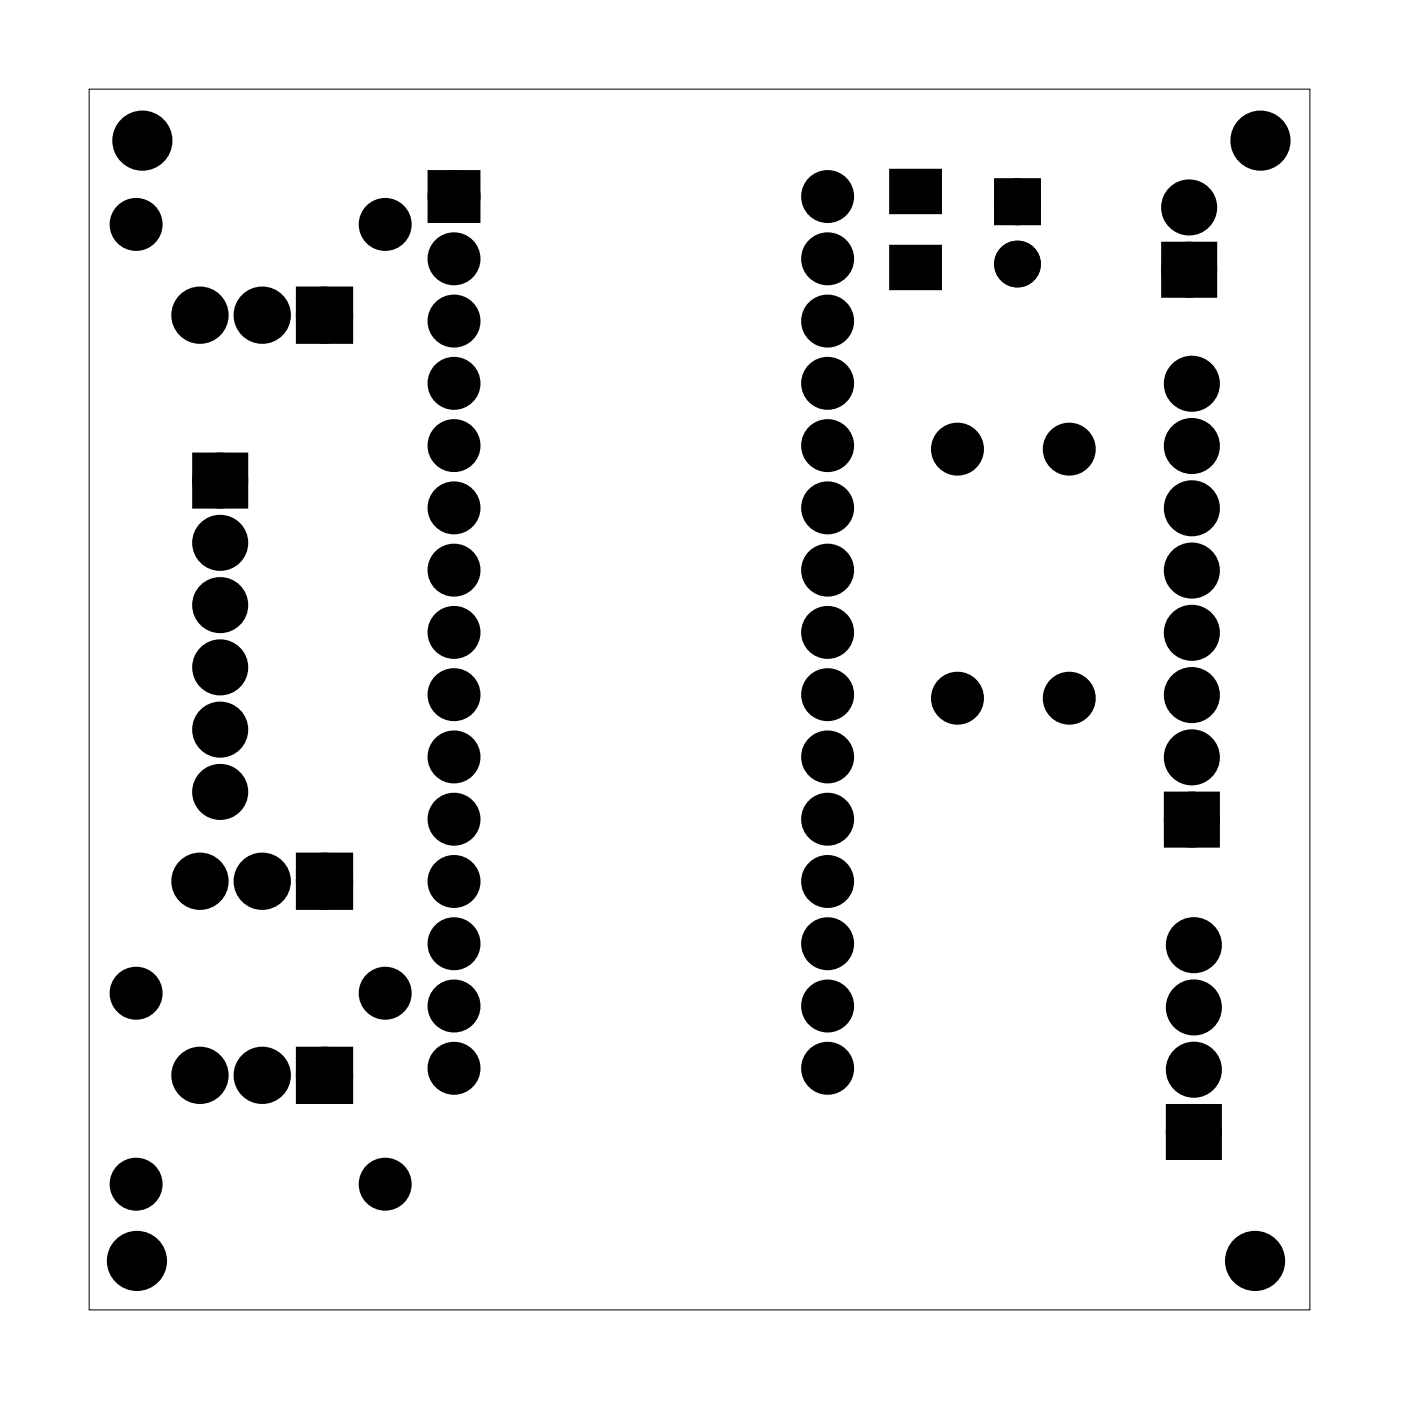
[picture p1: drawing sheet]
<svg xmlns="http://www.w3.org/2000/svg" width="57mm" height="57mm" viewBox="0 0 57 57" stroke-linecap="round" stroke-linejoin="round" font-family="sans-serif">
<path d="M3.6 3.6h49.8v49.8h-49.8z" fill="none" stroke="#000" stroke-width=".04"/>
<g fill="#000">
<path d="M8.2 18.8h1.5v1.6h-1.5zM12.4 12.1h1.6v1.5h-1.6zM17.8 7.3h1.4v1.4h-1.4zM36.4 7h1.9v1.6h-1.9zM36.4 10.1h1.9v1.6h-1.9zM47.7 10.2h1.6v1.6h-1.6zM12.4 35.2h1.6v1.5h-1.6zM47.9 32.7h1.5v1.5h-1.5zM12.4 43.1h1.6v1.6h-1.6zM47.9 45.4h1.6v1.5h-1.6z"/>
<path d="M40.7 7.4h1.6v1.7h-1.6zM41.2 8.2a.35 .35 0 0 0 .7 0 .35 .35 0 0 0-.7 0z"/>
<path d="M40.7 7.4h1.6v1.7h-1.6zM41.2 8.2a.35 .35 0 0 0 .7 0 .35 .35 0 0 0-.7 0z"/>
</g>
<g fill="none" stroke="#000" stroke-width=".76" stroke-linecap="butt">
<path d="M8.2 18.8h1.5v1.6h-1.5zM12.4 12.1h1.6v1.5h-1.6zM17.8 7.3h1.4v1.4h-1.4zM47.7 10.2h1.6v1.6h-1.6zM12.4 35.2h1.6v1.5h-1.6zM47.9 32.7h1.5v1.5h-1.5zM12.4 43.1h1.6v1.6h-1.6zM47.9 45.4h1.6v1.5h-1.6z"/>
<circle cx="5.6" cy="9.2" r=".7"/>
<circle cx="8.2" cy="12.9" r=".79"/>
<circle cx="9" cy="19.6" r=".76"/>
<circle cx="10.7" cy="12.9" r=".79"/>
<circle cx="13.2" cy="12.9" r=".79"/>
<circle cx="15.7" cy="9.2" r=".7"/>
<circle cx="18.5" cy="10.6" r=".7"/>
<circle cx="18.5" cy="15.6" r=".7"/>
<circle cx="18.5" cy="13.1" r=".7"/>
<circle cx="18.5" cy="18.2" r=".7"/>
<circle cx="18.5" cy="8" r=".7"/>
<circle cx="33.8" cy="13.1" r=".7"/>
<circle cx="33.8" cy="15.6" r=".7"/>
<circle cx="33.8" cy="18.2" r=".7"/>
<circle cx="33.8" cy="10.6" r=".7"/>
<circle cx="33.8" cy="8" r=".7"/>
<circle cx="39.1" cy="18.3" r=".7"/>
<circle cx="43.6" cy="18.3" r=".7"/>
<circle cx="48.5" cy="8.5" r=".76"/>
<circle cx="48.5" cy="11" r=".76"/>
<circle cx="48.6" cy="15.7" r=".76"/>
<circle cx="48.6" cy="18.2" r=".76"/>
<circle cx="8.2" cy="35.9" r=".79"/>
<circle cx="9" cy="24.7" r=".76"/>
<circle cx="9" cy="27.2" r=".76"/>
<circle cx="9" cy="29.8" r=".76"/>
<circle cx="9" cy="32.3" r=".76"/>
<circle cx="9" cy="22.1" r=".76"/>
<circle cx="10.7" cy="35.9" r=".79"/>
<circle cx="13.2" cy="35.9" r=".79"/>
<circle cx="18.5" cy="23.3" r=".7"/>
<circle cx="18.5" cy="20.7" r=".7"/>
<circle cx="18.5" cy="25.8" r=".7"/>
<circle cx="18.5" cy="28.3" r=".7"/>
<circle cx="18.5" cy="36" r=".7"/>
<circle cx="18.5" cy="30.9" r=".7"/>
<circle cx="18.5" cy="38.5" r=".7"/>
<circle cx="18.5" cy="33.4" r=".7"/>
<circle cx="33.8" cy="20.7" r=".7"/>
<circle cx="33.8" cy="25.8" r=".7"/>
<circle cx="33.8" cy="23.3" r=".7"/>
<circle cx="33.8" cy="28.3" r=".7"/>
<circle cx="33.8" cy="38.5" r=".7"/>
<circle cx="33.8" cy="30.9" r=".7"/>
<circle cx="33.8" cy="33.4" r=".7"/>
<circle cx="33.8" cy="36" r=".7"/>
<circle cx="39.1" cy="28.5" r=".7"/>
<circle cx="43.6" cy="28.5" r=".7"/>
<circle cx="48.6" cy="30.9" r=".76"/>
<circle cx="48.6" cy="33.4" r=".76"/>
<circle cx="48.6" cy="28.4" r=".76"/>
<circle cx="48.6" cy="25.8" r=".76"/>
<circle cx="48.6" cy="23.3" r=".76"/>
<circle cx="48.6" cy="20.7" r=".76"/>
<circle cx="48.7" cy="38.6" r=".76"/>
<circle cx="5.6" cy="48.3" r=".7"/>
<circle cx="5.6" cy="40.5" r=".7"/>
<circle cx="8.2" cy="43.9" r=".79"/>
<circle cx="10.7" cy="43.9" r=".79"/>
<circle cx="13.2" cy="43.9" r=".79"/>
<circle cx="15.7" cy="40.5" r=".7"/>
<circle cx="15.7" cy="48.3" r=".7"/>
<circle cx="18.5" cy="43.6" r=".7"/>
<circle cx="18.5" cy="41" r=".7"/>
<circle cx="33.8" cy="41" r=".7"/>
<circle cx="33.8" cy="43.6" r=".7"/>
<circle cx="48.7" cy="46.2" r=".76"/>
<circle cx="48.7" cy="43.6" r=".76"/>
<circle cx="48.7" cy="41.1" r=".76"/>
</g>
<g fill="#000">
<circle cx="5.6" cy="9.2" r=".7"/>
<circle cx="5.8" cy="5.7" r="1.1"/>
<circle cx="8.2" cy="12.9" r=".79"/>
<circle cx="9" cy="19.6" r=".76"/>
<circle cx="10.7" cy="12.9" r=".79"/>
<circle cx="13.2" cy="12.9" r=".79"/>
<circle cx="15.7" cy="9.2" r=".7"/>
<circle cx="18.5" cy="15.6" r=".7"/>
<circle cx="18.5" cy="18.2" r=".7"/>
<circle cx="18.5" cy="10.6" r=".7"/>
<circle cx="18.5" cy="13.1" r=".7"/>
<circle cx="18.5" cy="8" r=".7"/>
<circle cx="33.8" cy="15.6" r=".7"/>
<circle cx="33.8" cy="18.2" r=".7"/>
<circle cx="33.8" cy="8" r=".7"/>
<circle cx="33.8" cy="13.1" r=".7"/>
<circle cx="33.8" cy="10.6" r=".7"/>
<circle cx="39.1" cy="18.3" r=".7"/>
<circle cx="41.5" cy="10.8" r=".59"/>
<circle cx="41.5" cy="8.2" r=".59"/>
<circle cx="43.6" cy="18.3" r=".7"/>
<circle cx="48.5" cy="8.5" r=".76"/>
<circle cx="48.5" cy="11" r=".76"/>
<circle cx="48.6" cy="18.2" r=".76"/>
<circle cx="48.6" cy="15.7" r=".76"/>
<circle cx="51.4" cy="5.7" r="1.1"/>
<circle cx="8.2" cy="35.9" r=".79"/>
<circle cx="9" cy="22.1" r=".76"/>
<circle cx="9" cy="29.8" r=".76"/>
<circle cx="9" cy="32.3" r=".76"/>
<circle cx="9" cy="27.2" r=".76"/>
<circle cx="9" cy="24.7" r=".76"/>
<circle cx="10.7" cy="35.9" r=".79"/>
<circle cx="13.2" cy="35.9" r=".79"/>
<circle cx="18.5" cy="23.3" r=".7"/>
<circle cx="18.5" cy="20.7" r=".7"/>
<circle cx="18.5" cy="28.3" r=".7"/>
<circle cx="18.5" cy="30.9" r=".7"/>
<circle cx="18.5" cy="25.8" r=".7"/>
<circle cx="18.5" cy="36" r=".7"/>
<circle cx="18.5" cy="38.5" r=".7"/>
<circle cx="18.5" cy="33.4" r=".7"/>
<circle cx="33.8" cy="23.3" r=".7"/>
<circle cx="33.8" cy="20.7" r=".7"/>
<circle cx="33.8" cy="38.5" r=".7"/>
<circle cx="33.8" cy="28.3" r=".7"/>
<circle cx="33.8" cy="25.8" r=".7"/>
<circle cx="33.8" cy="30.9" r=".7"/>
<circle cx="33.8" cy="36" r=".7"/>
<circle cx="33.8" cy="33.4" r=".7"/>
<circle cx="39.1" cy="28.5" r=".7"/>
<circle cx="43.6" cy="28.5" r=".7"/>
<circle cx="48.6" cy="25.8" r=".76"/>
<circle cx="48.6" cy="33.4" r=".76"/>
<circle cx="48.6" cy="30.9" r=".76"/>
<circle cx="48.6" cy="28.4" r=".76"/>
<circle cx="48.6" cy="23.3" r=".76"/>
<circle cx="48.6" cy="20.7" r=".76"/>
<circle cx="48.7" cy="38.6" r=".76"/>
<circle cx="5.6" cy="40.5" r=".7"/>
<circle cx="5.6" cy="48.3" r=".7"/>
<circle cx="5.6" cy="51.4" r="1.1"/>
<circle cx="8.2" cy="43.9" r=".79"/>
<circle cx="10.7" cy="43.9" r=".79"/>
<circle cx="13.2" cy="43.9" r=".79"/>
<circle cx="15.7" cy="40.5" r=".7"/>
<circle cx="15.7" cy="48.3" r=".7"/>
<circle cx="18.5" cy="43.6" r=".7"/>
<circle cx="18.5" cy="41" r=".7"/>
<circle cx="33.8" cy="43.6" r=".7"/>
<circle cx="33.8" cy="41" r=".7"/>
<circle cx="48.7" cy="43.6" r=".76"/>
<circle cx="48.7" cy="41.1" r=".76"/>
<circle cx="48.7" cy="46.2" r=".76"/>
<circle cx="51.2" cy="51.4" r="1.1"/>
</g>
<g fill="none" stroke="#000" stroke-width=".25">
<path d="M36.4 7h1.9v1.6h-1.9zM36.4 10.1h1.9v1.6h-1.9zM40.7 7.4h1.6v1.7h-1.6z"/>
<circle cx="5.8" cy="5.7" r="1.1"/>
<circle cx="41.5" cy="8.2" r=".35"/>
<circle cx="51.4" cy="5.7" r="1.1"/>
<circle cx="5.6" cy="51.4" r="1.1"/>
<circle cx="51.2" cy="51.4" r="1.1"/>
</g>
<g fill="none" stroke="#000" stroke-width=".73" stroke-linecap="butt">
<circle cx="41.5" cy="10.8" r=".59"/>
<circle cx="41.5" cy="8.2" r=".59"/>
</g>
</svg>
